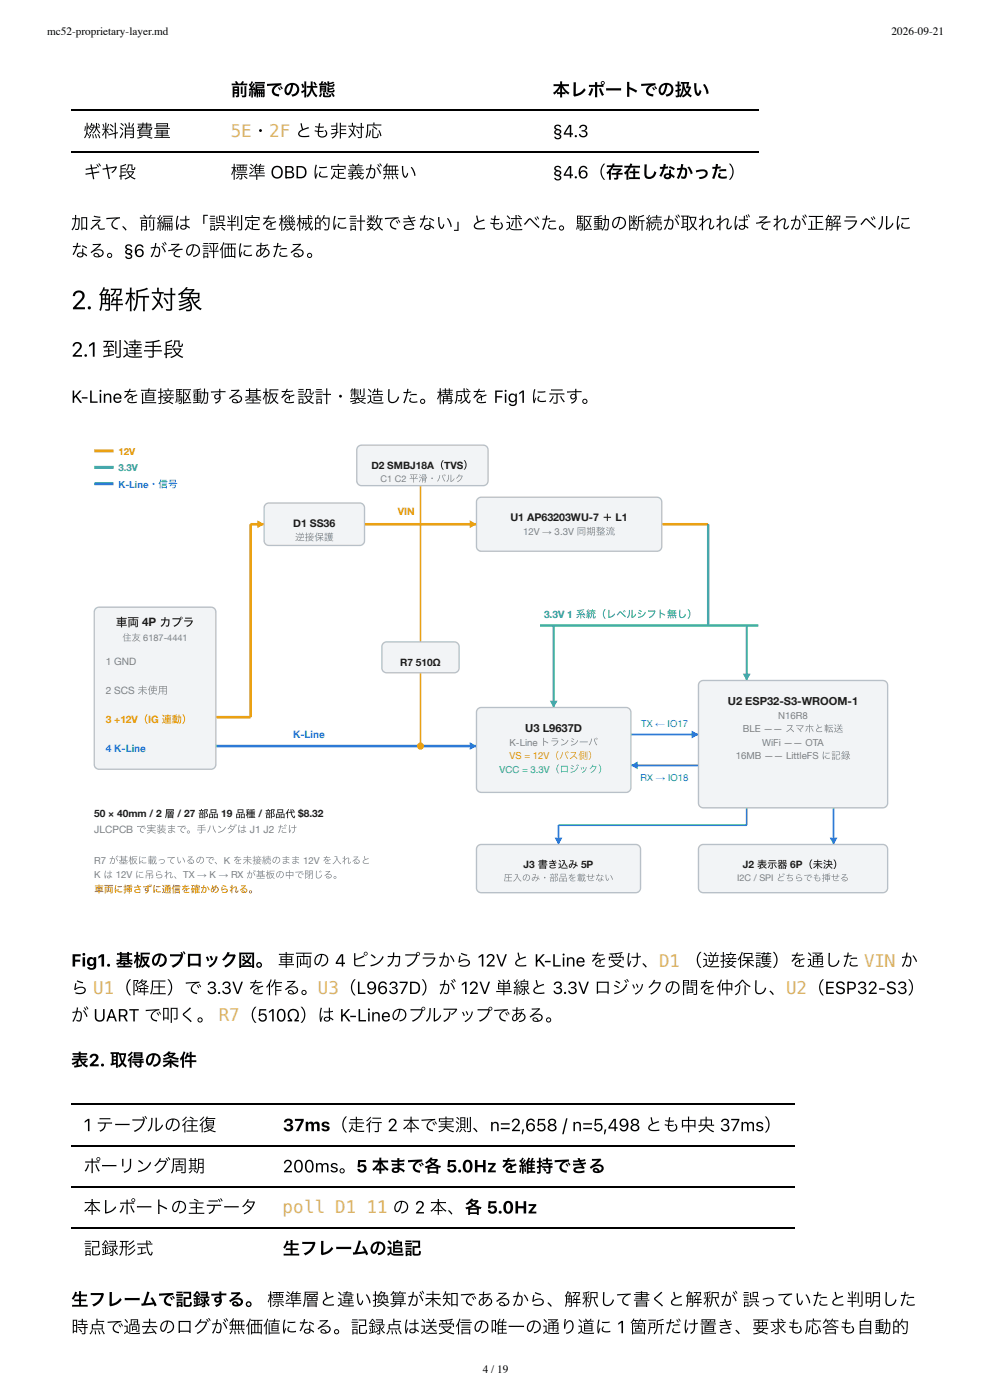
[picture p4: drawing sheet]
<svg xmlns="http://www.w3.org/2000/svg" width="210mm" height="297mm" viewBox="0 0 210 297" stroke-linecap="round" stroke-linejoin="round" font-family="sans-serif">
<defs><g id="words">
<text font-size="5.6" x="15.1" y="65.6">2. 解析対象</text>
<text font-size="4.3" x="15.1" y="75.7">2.1 到達手段</text>
<g font-size="3.7">
<text x="48.9" y="20.4">前編での状態</text>
<text x="117.2" y="20.4">本レポートでの扱い</text>
<text x="17.7" y="29.1">燃料消費量</text>
<text x="117.2" y="29.1">§4.3</text>
<text x="17.7" y="37.8">ギヤ段</text>
<text x="48.9" y="37.8">標準 OBD に定義が無い</text>
<text x="117.2" y="37.8">§4.6（存在しなかった）</text>
<text x="15.1" y="48.7">加えて、前編は「誤判定を機械的に計数できない」とも述べた。駆動の断続が取れれば それが正解ラベルに</text>
<text x="15.1" y="54.5">なる。§6 がその評価にあたる。</text>
<text x="15.1" y="85.5">K-Lineを直接駆動する基板を設計・製造した。構成を Fig1 に示す。</text>
<text x="15.1" y="205.1">Fig1. 基板のブロック図。 車両の 4 ピンカプラから 12V と K-Line を受け、D1 （逆接保護）を通した VIN か</text>
<text x="15.1" y="210.9">ら U1（降圧）で 3.3V を作る。U3（L9637D）が 12V 単線と 3.3V ロジックの間を仲介し、U2（ESP32-S3）</text>
<text x="15.1" y="216.7">が UART で叩く。 R7（510Ω）は K-Lineのプルアップである。</text>
<text x="15.1" y="226.2">表2. 取得の条件</text>
<text x="17.7" y="240">1 テーブルの往復</text>
<text x="60" y="240">37ms（走行 2 本で実測、n=2,658 / n=5,498 とも中央 37ms）</text>
<text x="17.7" y="248.7">ポーリング周期</text>
<text x="60" y="248.7">200ms。5 本まで各 5.0Hz を維持できる</text>
<text x="17.7" y="257.4">本レポートの主データ</text>
<text x="17.7" y="266.2">記録形式</text>
<text x="60" y="266.2">生フレームの追記</text>
<text x="15.1" y="277">生フレームで記録する。 標準層と違い換算が未知であるから、解釈して書くと解釈が 誤っていたと判明した</text>
<text x="15.1" y="282.8">時点で過去のログが無価値になる。記録点は送受信の唯一の通り道に 1 箇所だけ置き、要求も応答も自 動的</text>
</g>
<g font-size="3.7" fill="#c9ae75">
<text x="48.9" y="29.1">5E・2F とも非対応</text>
<text x="60" y="257.4">poll D1 11 の 2 本、各 5.0Hz</text>
</g>
<text font-size="2.5" fill="#1c1c1c" x="24.6" y="132.9">⾞両 4P カプラ</text>
<g font-size="2.4">
<text x="10" y="7.4">mc52-proprietary-layer.md</text>
<text x="189.1" y="7.4">2026-09-21</text>
<text x="102.4" y="291.3">4 / 19</text>
</g>
<g font-size="2.4" fill="#1c1c1c">
<text x="154.4" y="149.6">U2 ESP32-S3-WROOM-1</text>
<text x="111.4" y="155.3">U3 L9637D</text>
</g>
<g font-size="2.3" fill="#1c1c1c">
<text x="62.2" y="111.8">D1 SS36</text>
<text x="108.3" y="110.6">U1 AP63203WU-7 ＋ L1</text>
</g>
<g font-size="2.1" fill="#1c1c1c">
<text x="78.8" y="99.4">D2 SMBJ18A（TVS）</text>
<text x="84.9" y="141.2">R7</text>
<text x="88.2" y="141.2">5</text>
<text x="89.4" y="141.2">10Ω</text>
<text x="20" y="173.4">50 × 40mm / 2 層 / 27 部品 19 品種 / 部品代 $8.32</text>
<text x="111.1" y="184.2">J3 書き込み 5P</text>
<text x="157.6" y="184.2">J2 表⽰器 6P（未決）</text>
</g>
<g font-size="2.1" fill="#eda100">
<text x="84.4" y="109.2">VIN</text>
<text x="22.4" y="153.4">3 +12V（IG 連動）</text>
</g>
<text font-size="2.1" fill="#1baf7a" x="115.4" y="131.1">3.3V 1 系統（レベルシフト無し）</text>
<g font-size="2.1" fill="#767f89">
<text x="22.4" y="141.1">1 GND</text>
<text x="22.4" y="147.2">2 SCS 未使⽤</text>
<text x="20" y="176.7">JLCPCB で実装まで。⼿ハンダは J1 J2 だけ</text>
</g>
<g font-size="2.1" fill="#2a78d6">
<text x="22.4" y="159.5">4 K-Line</text>
<text x="62.2" y="156.6">K-Line</text>
</g>
<g font-size="2" fill="#eda100">
<text x="25.1" y="96.5">12V</text>
<text x="108.1" y="161">VS = 12V（バス側）</text>
</g>
<g font-size="2" fill="#1baf7a">
<text x="25.1" y="100">3.3V</text>
<text x="106" y="163.9">VCC = 3.3V（ロジック）</text>
</g>
<g font-size="2" fill="#2a78d6">
<text x="25.1" y="103.4">K-Line・信号</text>
<text x="136" y="154.2">TX ← IO17</text>
<text x="135.9" y="165.6">RX → IO18</text>
</g>
<g font-size="2" fill="#767f89">
<text x="111" y="113.5">12V → 3.3V 同期整流</text>
<text x="62.6" y="114.7">逆接保護</text>
<text x="157.6" y="155.3">BLE —— スマホと転送</text>
<text x="165.1" y="152.4">N16R8</text>
<text x="108.1" y="158.2">K-Line トランシーバ</text>
<text x="156.1" y="161">16MB —— LittleFS に記録</text>
<text x="161.7" y="158.2">WiFi —— OTA</text>
<text x="20" y="183.2">R7 が基板に載っているので、K を未接続のまま 12V を⼊れると</text>
<text x="20" y="186.3">K は 12V に吊られ、TX → K → RX が基板の中で閉じる。</text>
</g>
<text font-size="2" fill="#c2410c" x="20" y="189.4">⾞両に挿さずに通信を確かめられる。</text>
<g font-size="1.9" fill="#767f89">
<text x="80.7" y="102.2">C1 C2 平滑・バルク</text>
<text x="26" y="136">住友 6187-4441</text>
<text x="106.8" y="186.9">圧⼊のみ・部品を載せない</text>
<text x="156.4" y="186.9">I2C / SPI どちらでも挿せる</text>
</g>
</g></defs>
<path d="M15.1 23.4h145.8M15.1 32.1h145.8M15.1 234.3h153.4M15.1 243h153.4M15.1 251.8h153.4M15.1 260.5h153.4" fill="none" stroke="#000" stroke-width=".26"/>
<path d="M15.1 90.8h180.2v104.7h-180.2z" fill="#fff"/>
<path d="M56 111.2h-2.8v40.9h-7.4" fill="none" stroke="#eda100" stroke-width=".53"/>
<path d="M54.6 110.4l1.4 .8-1.4 .8z" fill="#eda100"/>
<path d="M77.3 111.2h23.8" fill="none" stroke="#eda100" stroke-width=".53"/>
<path d="M99.6 110.4l1.5 .8-1.5 .8z" fill="#eda100"/>
<path d="M89.2 103v55.3" fill="none" stroke="#eda100" stroke-width=".33"/>
<path d="M140.4 111.2h9.8" fill="none" stroke="#eda100" stroke-width=".53"/>
<path d="M150.2 111.2v21.5M114.6 132.7h46.3" fill="none" stroke="#1baf7a" stroke-width=".49"/>
<path d="M117.5 132.7v17.4" fill="none" stroke="#1baf7a" stroke-width=".41"/>
<path d="M116.6 148.7h1.7l-.8 1.4z" fill="#1baf7a"/>
<path d="M158.4 132.7v11.7" fill="none" stroke="#1baf7a" stroke-width=".41"/>
<path d="M157.6 142.9h1.6l-.8 1.5z" fill="#1baf7a"/>
<path d="M45.8 158.3h55.3" fill="none" stroke="#2a78d6" stroke-width=".53"/>
<path d="M99.6 157.5l1.5 .8-1.5 .8z" fill="#2a78d6"/>
<circle cx="89.2" cy="158.3" r=".74" fill="#eda100"/>
<path d="M133.8 155.8h14.4" fill="none" stroke="#2a78d6" stroke-width=".41"/>
<path d="M146.7 155l1.5 .8-1.5 .8z" fill="#2a78d6"/>
<path d="M133.8 162.4h14.4" fill="none" stroke="#2a78d6" stroke-width=".41"/>
<path d="M133.8 162.4l1.5-.8v1.6z" fill="#2a78d6"/>
<path d="M158.4 171.4v3.7h-39.9v4.1" fill="none" stroke="#2a78d6" stroke-width=".37"/>
<path d="M117.7 177.7h1.6l-.8 1.5z" fill="#2a78d6"/>
<path d="M176.8 171.4v7.8" fill="none" stroke="#2a78d6" stroke-width=".37"/>
<path d="M176 177.7h1.7l-.9 1.5z" fill="#2a78d6"/>
<path d="M20.3 129.1l.7-.3h23.8a1.02 1.02 0 0 1 1 1v32.4a1.02 1.02 0 0 1-1 1h-23.8a1.02 1.02 0 0 1-1-1v-32.4z" fill="#f2f4f6"/>
<path d="M20.3 129.1l.7-.3h23.8a1.02 1.02 0 0 1 1 1v32.4a1.02 1.02 0 0 1-1 1h-23.8a1.02 1.02 0 0 1-1-1v-32.4z" fill="none" stroke="#b8c0c8" stroke-width=".29"/>
<path d="M56.3 107l.8-.3h19.2a1.02 1.02 0 0 1 1 1v7a1.02 1.02 0 0 1-1 1h-19.2a1.02 1.02 0 0 1-1.1-1v-7z" fill="#f2f4f6"/>
<path d="M56.3 107l.8-.3h19.2a1.02 1.02 0 0 1 1 1v7a1.02 1.02 0 0 1-1 1h-19.2a1.02 1.02 0 0 1-1.1-1v-7z" fill="none" stroke="#b8c0c8" stroke-width=".29"/>
<path d="M76 94.7l.7-.3h25.8a1.02 1.02 0 0 1 1 1.1v6.5a1.02 1.02 0 0 1-1 1h-25.8a1.02 1.02 0 0 1-1-1v-6.5z" fill="#f2f4f6"/>
<path d="M76 94.7l.7-.3h25.8a1.02 1.02 0 0 1 1 1.1v6.5a1.02 1.02 0 0 1-1 1h-25.8a1.02 1.02 0 0 1-1-1v-6.5z" fill="none" stroke="#b8c0c8" stroke-width=".29"/>
<path d="M101.4 105.8l.7-.3h37.3a1.02 1.02 0 0 1 1 1v9.4a1.02 1.02 0 0 1-1 1h-37.3a1.02 1.02 0 0 1-1-1v-9.4z" fill="#f2f4f6"/>
<path d="M101.4 105.8l.7-.3h37.3a1.02 1.02 0 0 1 1 1v9.4a1.02 1.02 0 0 1-1 1h-37.3a1.02 1.02 0 0 1-1-1v-9.4z" fill="none" stroke="#b8c0c8" stroke-width=".29"/>
<path d="M81.3 136.5l.7-.3h14.4a1.02 1.02 0 0 1 1 1v4.5a1.02 1.02 0 0 1-1 1h-14.4a1.02 1.02 0 0 1-1-1v-4.5z" fill="#f2f4f6"/>
<path d="M81.3 136.5l.7-.3h14.4a1.02 1.02 0 0 1 1 1v4.5a1.02 1.02 0 0 1-1 1h-14.4a1.02 1.02 0 0 1-1-1v-4.5z" fill="none" stroke="#b8c0c8" stroke-width=".29"/>
<path d="M101.4 150.4l.7-.3h30.7a1.02 1.02 0 0 1 1 1v16a1.02 1.02 0 0 1-1 1h-30.7a1.02 1.02 0 0 1-1-1v-16z" fill="#f2f4f6"/>
<path d="M101.4 150.4l.7-.3h30.7a1.02 1.02 0 0 1 1 1v16a1.02 1.02 0 0 1-1 1h-30.7a1.02 1.02 0 0 1-1-1v-16z" fill="none" stroke="#b8c0c8" stroke-width=".29"/>
<path d="M148.5 144.7l.7-.3h38.1a1.02 1.02 0 0 1 1 1v25a1.02 1.02 0 0 1-1 1h-38.1a1.02 1.02 0 0 1-1-1v-25z" fill="#f2f4f6"/>
<path d="M148.5 144.7l.7-.3h38.1a1.02 1.02 0 0 1 1 1v25a1.02 1.02 0 0 1-1 1h-38.1a1.02 1.02 0 0 1-1-1v-25z" fill="none" stroke="#b8c0c8" stroke-width=".29"/>
<path d="M101.4 179.5l.7-.3h32.8a1.02 1.02 0 0 1 1 1v8.2a1.02 1.02 0 0 1-1 1h-32.8a1.02 1.02 0 0 1-1-1v-8.2z" fill="#f2f4f6"/>
<path d="M101.4 179.5l.7-.3h32.8a1.02 1.02 0 0 1 1 1v8.2a1.02 1.02 0 0 1-1 1h-32.8a1.02 1.02 0 0 1-1-1v-8.2z" fill="none" stroke="#b8c0c8" stroke-width=".29"/>
<path d="M148.5 179.5l.7-.3h38.1a1.02 1.02 0 0 1 1 1v8.2a1.02 1.02 0 0 1-1 1h-38.1a1.02 1.02 0 0 1-1-1v-8.2z" fill="#f2f4f6"/>
<path d="M148.5 179.5l.7-.3h38.1a1.02 1.02 0 0 1 1 1v8.2a1.02 1.02 0 0 1-1 1h-38.1a1.02 1.02 0 0 1-1-1v-8.2z" fill="none" stroke="#b8c0c8" stroke-width=".29"/>
<path d="M20 95.7h4.1" fill="none" stroke="#eda100" stroke-width=".61" stroke-linecap="butt"/>
<path d="M20 99.1h4.1" fill="none" stroke="#1baf7a" stroke-width=".61" stroke-linecap="butt"/>
<path d="M20 102.6h4.1" fill="none" stroke="#2a78d6" stroke-width=".61" stroke-linecap="butt"/>
<use href="#words"/>
</svg>
